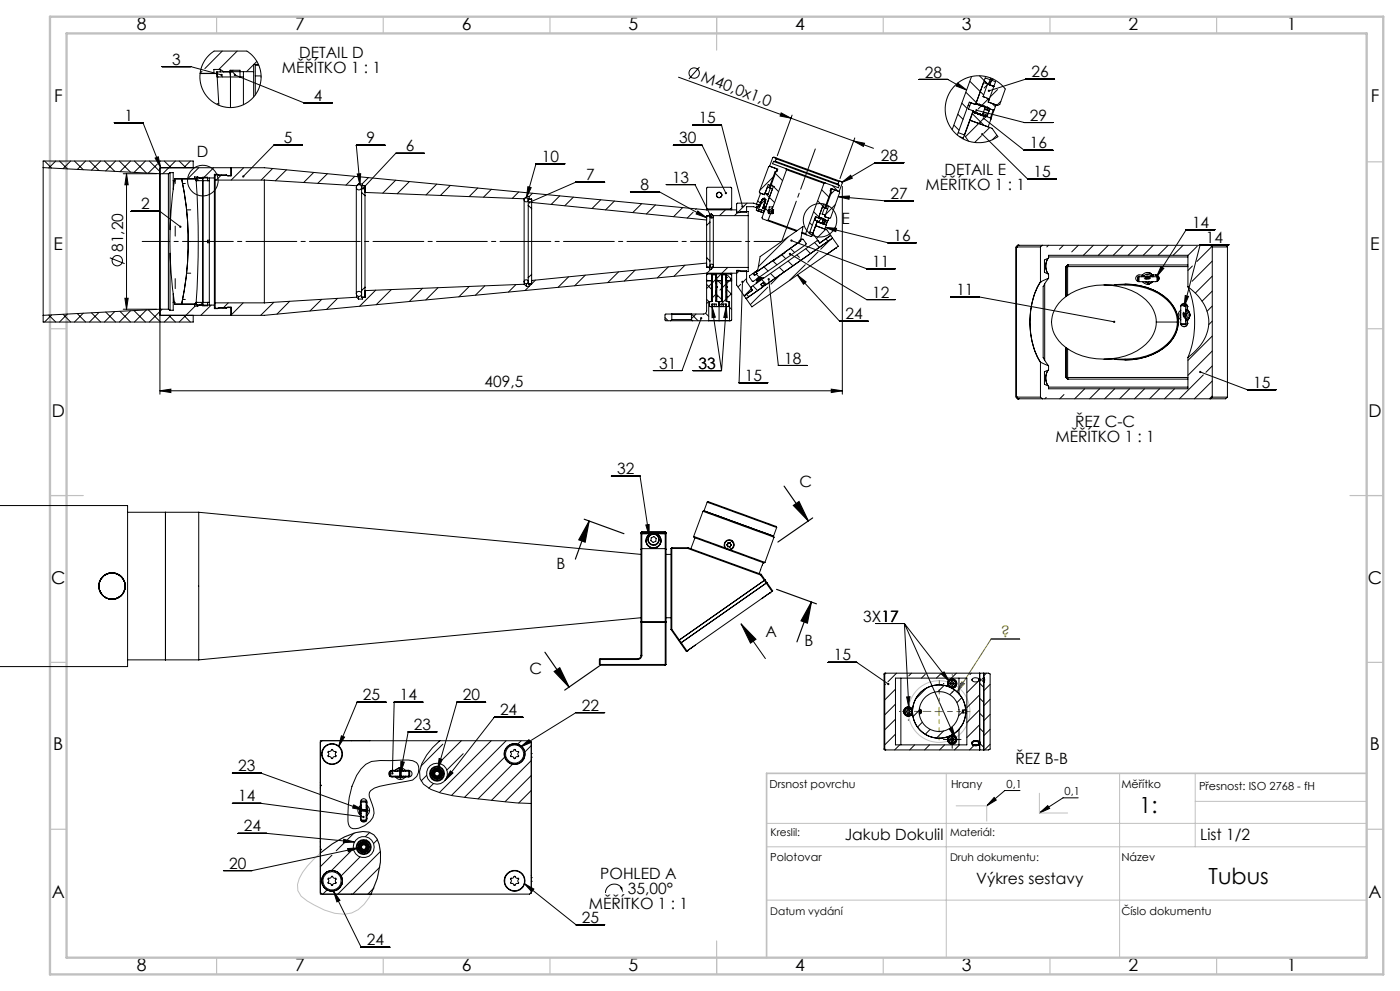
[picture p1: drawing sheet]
<svg xmlns="http://www.w3.org/2000/svg" width="420mm" height="297mm" viewBox="0 0 420 297" stroke-linecap="round" stroke-linejoin="round" font-family="sans-serif">
<defs><g id="words">
<g font-size="6.7">
<text x="341.8" y="243.8">1:</text>
<text x="362.6" y="264.9">Tubus</text>
</g>
<g font-size="5.3">
<text x="41" y="8.9">8</text>
<text x="88.5" y="8.9">7</text>
<text x="138.5" y="8.9">6</text>
<text x="188.5" y="8.9">5</text>
<text x="238.5" y="8.9">4</text>
<text x="288.5" y="8.9">3</text>
<text x="338.5" y="8.9">2</text>
<text x="386" y="8.9">1</text>
<text x="16.2" y="30.7">F</text>
<text x="411.2" y="30.7">F</text>
<text x="16.1" y="74.9">E</text>
<text x="411.1" y="74.9">E</text>
<text x="15.5" y="124.9">D</text>
<text x="410.5" y="124.9">D</text>
<text x="15.4" y="174.9">C</text>
<text x="410.4" y="174.9">C</text>
<text x="16" y="224.9">B</text>
<text x="411" y="224.9">B</text>
<text x="15.5" y="269.2">A</text>
<text x="410.5" y="269.2">A</text>
<text x="41" y="290.9">8</text>
<text x="88.5" y="290.9">7</text>
<text x="138.5" y="290.9">6</text>
<text x="188.5" y="290.9">5</text>
<text x="238.5" y="290.9">4</text>
<text x="288.5" y="290.9">3</text>
<text x="338.5" y="290.9">2</text>
<text x="386" y="290.9">1</text>
</g>
<g font-size="4.7">
<text x="89.7" y="17.3">DETAIL D</text>
<text x="51.7" y="19.4">3</text>
<text x="84.5" y="21.9">MĚŘÍTKO 1 : 1</text>
<text x="277.5" y="23.2">28</text>
<text x="309.5" y="23.1">26</text>
<text x="210.1" y="24.4" transform="rotate(20 210.1 24.4)">M40,0x1,0</text>
<text x="94.2" y="30.2">4</text>
<text x="37.3" y="36.2">1</text>
<text x="209.6" y="36.9">15</text>
<text x="309" y="36.1">29</text>
<text x="59.1" y="47.1">D</text>
<text x="85.2" y="42.9">5</text>
<text x="109.9" y="42.9">9</text>
<text x="121.7" y="45.4">6</text>
<text x="203.7" y="42.9">30</text>
<text x="309" y="44.4">16</text>
<text x="162.6" y="48.5">10</text>
<text x="175.8" y="54">7</text>
<text x="264.3" y="48.2">28</text>
<text x="283.4" y="52.4">DETAIL E</text>
<text x="310.1" y="53.1">15</text>
<text x="192.2" y="56.9">8</text>
<text x="201.6" y="54.7">13</text>
<text x="267.2" y="59.6">27</text>
<text x="277.7" y="56.9">MĚŘÍTKO 1 : 1</text>
<text x="42.4" y="62.7">2</text>
<text x="252.4" y="67.3">E</text>
<text x="357.6" y="68.3">14</text>
<text x="36.9" y="75.5" transform="rotate(-90 36.9 75.5)">81,20</text>
<text x="268.1" y="72.1">16</text>
<text x="361.8" y="72.8">14</text>
<text x="261.7" y="79.9">11</text>
<text x="261.7" y="89.2">12</text>
<text x="286.9" y="88.4">11</text>
<text x="253.6" y="95.7">24</text>
<text x="197.7" y="110.5">31</text>
<text x="209.6" y="110.5">33</text>
<text x="235.2" y="109">18</text>
<text x="145.4" y="116.1">409,5</text>
<text x="223.4" y="114.1">15</text>
<text x="375.9" y="116.2">15</text>
<text x="322.5" y="128">ŘEZ C-C</text>
<text x="316.6" y="132.5">MĚŘÍTKO 1 : 1</text>
<text x="185.1" y="142.1">32</text>
<text x="239.9" y="145.9">C</text>
<text x="167" y="170.6">B</text>
<text x="229.7" y="190.8">A</text>
<text x="259" y="186.4">3X17</text>
<text x="241.4" y="193.6">B</text>
<text x="250.2" y="197.9">15</text>
<text x="158.9" y="202.1">C</text>
<text x="108.9" y="209.9">25</text>
<text x="120" y="209.8">14</text>
<text x="138.8" y="209.9">20</text>
<text x="150" y="214.4">24</text>
<text x="174.5" y="213">22</text>
<text x="124.2" y="218.8">23</text>
<text x="71.5" y="231.1">23</text>
<text x="304.6" y="228.9">ŘEZ B-B</text>
<text x="71.5" y="240.2">14</text>
<text x="73.1" y="249.2">24</text>
<text x="253.4" y="251.7">Jakub Dokulil</text>
<text x="360.1" y="251.7">List 1/2</text>
<text x="68.8" y="260.3">20</text>
<text x="180.1" y="263.5">POHLED A</text>
<text x="188.4" y="268">35,00°</text>
<text x="292.9" y="264.9">Výkres sestavy</text>
<text x="176.6" y="272.6">MĚŘÍTKO 1 : 1</text>
<text x="174.5" y="276.6">25</text>
<text x="110.1" y="283.3">24</text>
</g>
<text font-size="4.7" fill="#808000" x="300.2" y="191">?</text>
<g font-size="3.3">
<text x="230.8" y="236.2">Drsnost povrchu</text>
<text x="285.3" y="236.2">Hrany</text>
<text x="302" y="236.2">0,1</text>
<text x="319.4" y="238.4">0,1</text>
<text x="336.4" y="236.2">Měřítko</text>
<text x="359.7" y="236.9">Přesnost: ISO 2768 - fH</text>
<text x="231.1" y="257.9">Polotovar</text>
<text x="336.4" y="257.9">Název</text>
<text x="336.4" y="274.3">Číslo dokumentu</text>
</g>
<g font-size="3.2">
<text x="231.1" y="250.7">Kreslil:</text>
<text x="285" y="250.7">Materiál:</text>
<text x="285" y="257.9">Druh dokumentu:</text>
<text x="231.1" y="274.3">Datum vydání</text>
</g>
</g></defs>
<g fill="none" stroke="#000" stroke-width=".3">
<path d="M48.6 20h8.6l9.3 2.5M34.3 36.8h8.6l5.3 13.5M70.4 22.5l20.7 8.3h8.6M203.6 23.1l52.5 19.2M207.9 37.5h8.6l6.2 24.4M209.8 20.1l-3.1 3.6M234.4 33.8l2.9 1.6-3.3-.6zM237.6 34.5l-4.4 12.2M275.7 23.8h8.6l5.7 3.2M287.3 24.9l2.7 2.1-3.2-1.2zM292.9 33.1l14.4 3.6h8.6M295.1 35.5l12.2 9.5h8.6"/>
<path d="M316.4 23.7h-8.6l-11.1 3.5M37 52.1h10M38 52.1l.5 3.3h-1zM38 52.1v40.6M46.5 47.4l1-.4 .7 3.3zM90.7 43.5h-8.6l-9.1 9.4M107.2 52.1h1l-.2 3.3zM115.5 43.5h-8.6l1.1 11.9M127.3 46h-8.6l-9.8 10.5M158.4 55.9l.9 .3-1.4 3.1zM169.4 49.1h-8.6l-2.9 10.2M181.4 54.6h-8.6l-13.9 6"/>
<path d="M189.1 57.5h8.7l14.2 7.8M199.9 55.3h8.6l4.9 9.7M202 43.5h8.6l7.2 14.4M251.5 58.9l3.3-.2-.1 1zM251.5 58.9l14 1.3h8.6M252.6 54.6l2.6-2.1 .5 .9zM252.7 55.8v62.3M256.1 42.3l3.3 .6-.4 1zM256.1 42.3l5.9 2.1M256.4 41.3l-4.4 12.2M271.1 48.8h-8.6l-9.9 5.8M294.7 40.2l13.6 13.5h8.6"/>
<path d="M32.9 77.3l4.5 1.7M39.3 63.3h8.6l6.2 4.6M209.3 63.2l2.7 2.1-3.2-1.2zM237 76.1l23 13.7h8.6M237.4 72.1l22.6 8.4h8.6M247.6 68.2l3.4 .2-.3 1zM247.6 68.2l18.7 4.5h8.6M348.3 79.9l.8 .5-2.1 2.5zM364.5 68.9h-8.7l-8.8 14M368.7 73.4h-8.7l-4.8 18.5M37 92.7h10M37.5 89.4h1l-.5 3.3z"/>
<path d="M48 93.7v24.4M210.4 95.4l-5.8 15.7h-8.6M213.6 91.9l1 3.2-1 .1zM213.6 91.9l2.9 19.2M217.9 91.9l.3 3.3-1.1-.1zM217.9 91.9l-1.4 19.2M222.7 84.5l-1 30.2h8.6M230.6 83.7l2.9 25.8h8.6M239.2 82.4l2.6 2.1-.7 .7zM239.2 82.4l12.7 13.9h8.6M285.2 89h8.6l40.5 7.4M355.6 88.6l1 .2-1.4 3.1z"/>
<path d="M48 117.1l3.3-.5v1zM48 117.1h204.7M207.9 111.1h8.6M249.4 116.6l3.3 .5-3.3 .5zM360.1 111.5l14.1 5.3h8.6M183.4 142.7h8.6l2.7 17.8M193.7 157.3l1-.1v3.3zM222.3 187l4.5 4.6-1.7 1.2zM222.3 187l7.3 10.4M248.4 198.5h8.6l9.5 6.5M262.7 186.9h8.6M271.3 186.9l1.4 25.2"/>
<path d="M271.3 186.9l13.5 17.4M271.3 186.9l15.3 34.4M115.8 210.4h-8.7l-5.5 13.3M126.9 210.4h-8.6l-.6 21.4M131.1 219.4h-8.7l-2.2 12.2M145.7 210.4h-8.6l-5.8 20.2M156.9 215h-8.6l-14.8 19M181.4 213.6h-8.6l-16.7 10.3M271.3 213.3h2.5M272 208.9l1-.1-.3 3.3zM272.5 212v2.5M282.4 202l.8-.6 1.6 2.9z"/>
<path d="M284.4 204.9h2.5M284.8 218.5l.9-.5 .9 3.3zM285.6 203.6v2.5M69.7 231.7h8.6l30.8 11.1M102.4 220.5l1 .4-1.8 2.8zM120.3 228.2l1 .2-1.1 3.2zM131.7 227.3l1 .3-1.4 3zM135.1 231l.8 .7-2.4 2.3zM156.1 223.9l2.6-2.2 .5 .9zM284.4 221.6h2.5M285.6 220.4v2.5M298.2 239l.7 .8-2.9 1.7z"/>
<path d="M306 236.9h-4.6l-5.4 4.6M323.5 239.1h-4.6l-7.1 4.6M69.7 240.8h8.6l30.7 4M71.4 249.8h8.6l26.4 2.5M103.1 251.5l3.3 .8-3.4 .3zM104.3 254.3l3.3-.2-3.1 1.2zM106.1 241.2l3 1.6-3.3-.6zM107.6 254.1l-32 6.8h-8.6M311.8 243.7l2.5-2.3 .6 .9zM100 267.1l2 2.7-.9 .5zM100 267.1l8.3 16.8h8.6M157.3 264.8l2.9 1.6-.7 .9z"/>
<path d="M157.3 264.8l15.5 12.3h8.6M186.6 266.3a2.66 2.66 0 0 0-3-1.3 2.66 2.66 0 0 0-2 2.6"/>
<circle cx="208.3" cy="21.9" r="1.56"/>
<circle cx="60.8" cy="54.1" r="4.6"/>
<circle cx="35.2" cy="78.1" r="1.56"/>
<circle cx="246" cy="66" r="5"/>
</g>
<g fill="#000">
<path d="M193.7 157.3l1-.1v3.3zM222.3 187l4.5 4.6-1.7 1.2zM185.9 265.8h.7l.4 1.8z"/>
<path d="M53.9 67.7l-.1 .5h.5l-.2-.3 .3 .3v-.4zM46.5 47.4l1-.4 .7 3.3zM72.7 52.7v.4l.3-.2-.3 .2a.34 .34 0 0 0 .5 0 .34 .34 0 0 0 0-.5 .34 .34 0 0 0-.5 .1zM107.2 52.1h1l-.2 3.3zM108.7 56.2l-.1 .5 .3-.2-.2 .2a.34 .34 0 0 0 .4 0 .34 .34 0 0 0 0-.4 .34 .34 0 0 0-.4-.1zM158.4 55.9l.9 .3-1.4 3.1zM158.6 60.4l-.1 .4 .4-.2-.4 .2a.34 .34 0 0 0 .5 .1 .34 .34 0 0 0 .1-.5 .34 .34 0 0 0-.5 0zM209.3 63.2l2.7 2.1-3.2-1.2zM213.1 64.8l.1 .6h.4l-.2-.4 .2 .3 .1-.4zM217.5 57.6l.1 .6h.3l-.1-.3 .1 .3 .2-.1-.1-.5zM222.5 61.7l.1 .5 .2 .1-.1-.4 .1 .4 .2-.2v-.4zM252.6 54.6l2.6-2.1 .5 .9zM251.5 58.9l3.3-.2-.1 1zM247.6 68.2l3.4 .2-.3 1zM222.6 84.2a.34 .34 0 0 0-.1 .5 .34 .34 0 0 0 .5-.1 .34 .34 0 0 0-.3-.5v.4v-.4zM230.4 83.4a.34 .34 0 0 0 0 .5 .34 .34 0 0 0 .5-.2 .34 .34 0 0 0-.3-.4v.4v-.4zM239.2 82.4l2.6 2.1-.7 .7zM236.7 75.8l.3 .3-.3-.2a.35 .35 0 0 0 .4 .5 .35 .35 0 0 0 .2-.5 .35 .35 0 0 0-.6-.1zM237.1 71.9l.3 .2-.3-.1a.35 .35 0 0 0 .4 .4 .35 .35 0 0 0 .2-.5 .35 .35 0 0 0-.6 0zM210.1 95.1a.35 .35 0 0 0 .1 .6 .35 .35 0 0 0 .5-.2 .35 .35 0 0 0-.2-.5l-.1 .4 .1-.4zM213.6 91.9l1 3.2-1 .1zM217.9 91.9l.3 3.3-1.1-.1zM156.1 223.9l2.6-2.2 .5 .9zM157.3 264.8l2.9 1.6-.7 .9zM102.4 220.5l1 .4-1.8 2.8zM100 267.1l2 2.7-.9 .5zM108.9 244.5a.34 .34 0 0 0-.1 .6 .34 .34 0 0 0 .6-.2l-.4-.1 .4 .1-.1-.3zM106.1 241.2l3 1.6-3.3-.6zM135.1 231l.8 .7-2.4 2.3zM131.7 227.3l1 .3-1.4 3zM103.1 251.5l3.3 .8-3.4 .3zM104.3 254.3l3.3-.2-3.1 1.2zM117.4 231.6l.2 .5 .1-.3v.3a.34 .34 0 0 0 .3-.5 .34 .34 0 0 0-.6 0zM120.3 228.2l1 .2-1.1 3.2zM266.2 204.8l.1 .5 .5-.1-.3-.2 .3 .2-.2-.5zM272 208.9l1-.1-.3 3.3zM282.4 202l.8-.6 1.6 2.9zM284.8 218.5l.9-.5 .9 3.3zM66.2 22.3l.1 .5 .4-.1 .1-.2h-.3h.3l-.1-.3zM70.2 22.3l.2 .2-.2-.2a.34 .34 0 0 0 .3 .5 .34 .34 0 0 0 .3-.5 .34 .34 0 0 0-.6 0zM292.7 32.8l.2 .3-.3-.2a.34 .34 0 0 0 .4 .5 .34 .34 0 0 0 .3-.5 .34 .34 0 0 0-.6-.1zM296.4 27l-.1 .3 .4-.1-.4 .1a.35 .35 0 0 0 .5 .2 .35 .35 0 0 0 .1-.5 .35 .35 0 0 0-.5 0zM287.3 24.9l2.7 2.1-3.2-1.2zM294.4 40a.35 .35 0 0 0 0 .6 .35 .35 0 0 0 .6-.3 .35 .35 0 0 0-.5-.4l.2 .3zM294.9 35.2l.2 .3-.2-.2a.34 .34 0 0 0 .2 .5 .34 .34 0 0 0 .4-.4 .34 .34 0 0 0-.5-.2zM348.3 79.9l.8 .5-2.1 2.5zM355.6 88.6l1 .2-1.4 3.1zM334 96.2v.5h.5l.1-.2-.3-.1 .3 .1-.1-.2zM359.8 111.3l.3 .2-.3-.1a.33 .33 0 0 0 .3 .4 .33 .33 0 0 0 .3-.5 .33 .33 0 0 0-.6 0z"/>
<path d="M176.7 156.2l-1.2 6.3-1.9-.7zM243.4 180.4l-1.2 6.4-1.9-.7zM238 151.5l1.7-1.2 2.8 5.8zM166.3 201.3l1.6-1.2 2.8 5.8z"/>
<path d="M298.2 239l.7 .8-2.9 1.7zM311.8 243.7l2.5-2.3 .6 .9z"/>
</g>
<path d="M175.3 155.6l11.9 4.3M176.7 156.2l-4.1 11.4M176.7 156.2l-1.2 6.3-1.9-.7zM235.2 145.7l7.3 10.4M238 151.5l1.7-1.2 2.8 5.8zM243.8 155.2l-10.4 7.3M233 176.6l11.9 4.4M163.5 195.5l7.2 10.4M179.8 199.6l-10.4 7.2M243.4 180.4l-4.3 12M243.4 180.4l-1.2 6.4-1.9-.7zM166.3 201.3l1.6-1.2 2.8 5.8z" fill="none" stroke="#000" stroke-width=".35"/>
<path d="M305.9 191.6h-8.6l-10.2 15.8M280.5 213.3h2.5M281.7 212v2.5M288.5 204.3l.8 .6-2.2 2.5z" fill="none" stroke="#808000" stroke-width=".3"/>
<g fill="none" stroke="#c0c0c0" stroke-width=".3">
<path d="M283.9 231.8v55.2M311.8 237.7v6h8.5M335.9 231.8v55.2M358.6 231.8v22M94.4 257.2a31.4 31.4 0 0 1 12.4-7.7l2.1-.3a4.5 4.5 0 0 1 4.8 3.8 22.6 22.6 0 0 1-4.5 18 8.3 8.3 0 0 1-8.8 2.7 27.6 27.6 0 0 1-10.1-5.1l-.9-1.7a8.9 8.9 0 0 1 2.8-7.4zM230 246.8h180M230 253.8h180M286.8 241.5h9.2v4.6M358.6 240.2h51.4M230 269.8h180"/>
<circle cx="281.7" cy="213.3" r="9.2"/>
</g>
<path d="M234.5 72.4h-191.8" fill="none" stroke="#000" stroke-width=".3" stroke-dasharray="15.2 1.3 1.3 1.3" stroke-dashoffset="7"/>
<path d="M234.5 72.4l10.1-27.8" fill="none" stroke="#000" stroke-width=".3" stroke-dasharray="15.2 1.3 1.3 1.3" stroke-dashoffset="2.4"/>
<g fill="none" stroke="#000" stroke-width=".3" stroke-dasharray="15.2 1.3 1.3 1.3">
<path d="M270 213.2h-.1M272.5 215.7v.2M272.5 210.7v-.1M275 213.2h.1M283.2 204.8h-.2M285.7 207.3v.2M285.7 202.3v-.1M285.7 219.1v-.1M288.2 204.9h.1M283.2 221.6h-.2M284.4 221.6h-1.1M285.7 224.1v.2"/>
<path d="M285.7 222.9v1.1M285.7 220.4v-1.2M286.9 221.6h1.1M288.2 221.6h.1"/>
</g>
<path d="M281.8 210.7v-6.8M284.3 213.2l6.7 .1" fill="none" stroke="#808000" stroke-width=".3" stroke-dasharray="15.2 1.3 1.3 1.3" stroke-dashoffset="13.8"/>
<path d="M279.3 213.2h-8.6" fill="none" stroke="#808000" stroke-width=".3" stroke-dasharray="15.2 1.3 1.3 1.3" stroke-dashoffset="12.9"/>
<path d="M281.7 215.7v6" fill="none" stroke="#808000" stroke-width=".3" stroke-dasharray="15.2 1.3 1.3 1.3" stroke-dashoffset="14.1"/>
<g fill="none" stroke="#c0c0c0" stroke-width=".35">
<path d="M65 5v5M115 5v5M165 5v5M215 5v10M265 5v5M315 5v5M365 5v5M15 48.5h5M410 48.5h5M15 98.5h5M410 98.5h5M15 148.5h10"/>
<path d="M405 148.5h10M15 198.5h5M410 198.5h5M15 248.5h5M410 248.5h5M65 287v5M115 287v5M165 287v5M215 282v10M265 287v5M315 287v5M365 287v5"/>
</g>
<path d="M410 231.8h-180v55.2" fill="none" stroke="#c0c0c0" stroke-width=".5"/>
<path d="M15 5h400v287h-400zM20 10h390v277h-390z" fill="none" stroke="#c0c0c0" stroke-width=".7"/>
<path d="M288.5 204.3l.8 .6-2.2 2.5z" fill="#808000"/>
<g fill="#000">
<path d="M234.4 33.8l2.9 1.6-3.3-.6zM256.1 42.3l3.3 .6-.4 1z"/>
<path d="M37.5 89.4h1l-.5 3.3zM38 52.1l.5 3.3h-1z"/>
<path d="M249.4 116.6l3.3 .5-3.3 .5zM48 117.1l3.3-.5v1z"/>
</g>
<g fill="none" stroke="#000" stroke-width=".3">
<path d="M62.5 16.7l1.7-1.4h9.8l1.5 1.1 1.2 1.4 .8 1.5 .8 3v1.9l-.5 2-.9 1.8-.9 1.2-1.5 1.3-1.5 .9-1.7 .6-1.7 .2-1.9-.1-1.7-.4-1.8-.9-1.4-1.1-1.3-1.5-.7-1.4-.6-1.7-.2-1.6 .1-2.1 .5-1.6 .7-1.6zM66.7 15.3l-5.2 5.3M71.2 15.3l-5.5 5.5M76.1 19.4l-2.1 2.1M77 18.4l-.8 .9M77.5 19.3h-1.4v2.2M77.6 19.6h-1v3.2M60 22h5.1l.6 9.5M65.1 21.6v.3M65.1 21.6h3.9M65.1 21.6l.1 1.5M65.1 31.1h.6"/>
<path d="M65.2 23.1h.1M65.2 23.1h7.8M65.3 21.6h.1M66.1 20.8v.8M66.1 20.8h-1.9v1.2l-4.2-.1 .6-.5M66.1 20.8l1 .7M66.4 22.7l.3 .4M67.1 21.5h9M67.1 21.5v.1M69.3 21.1l1.2 1.2M69.9 21.1l-.8 .8M72 23.1v-2h-3l.1 11.1"/>
<path d="M72 23.1h.1M73 23.1v8.3M73 21.5v1.6M76.1 21.5v7.6M76.6 22.8v5.6M76.6 22.8h1.7M286.2 37.5l1.5 1.5M287.3 34.2l1.6 1.6M287.5 39.8l1.8 .6M288.5 30.9l1.6 1.6M289.7 27.6l3.8 3.8M290.4 31.6l.5 .1"/>
<path d="M290.9 36l.1 .1M290.9 24.3l4.2 4.2M291 36.1l-1.7 4.5M291.5 22.9l-5.9 16M291.7 34.1l3.5 3.5M291.9 33.2l-2.6 7.2M291.9 33.5l5.2 1.8M291.9 33.5l-.9 2.6M292 33.2l.3 .7M292 33.2l-.1 .3M292.3 33.9l.4-.2v.3l.5-.2v.4M292.7 31.3l-1.4-.5-.8 1.9 1.5 .5"/>
<path d="M292.7 31.3l-1.9-.7-3.6 9.9M292.8 31.1l-.1 .2M292.8 31.1l5.2 1.9M292.9 33.2l-.6 .7M292.9 31.2h.1M292.9 31.2l-.2 .1M293.2 34.2h.1M293.3 34.2l.2-.2 .3 .4 .3-.3v.4l.4-.2 .1 .4M293.3 31l-.4 .2M293.3 31h.1M293.3 31l.2 .4M293.5 31.4l.3-.2 .2 .4 .2-.2 .2 .3"/>
<path d="M293.8 22.7l2.5 2.5 1.6 .6M294.4 31.7l-.9 1M294.4 31.7h.1M294.4 31.7l.3-.2 .2 .5 .3-.3 .1 .4 .4-.2 .1 .4 .4-.2 .1 .4 .4-.3v.4l.3 .1-.2 .4M294.6 34.7h.1M294.9 29l1.9 .6M294.9 29l.8 .2M295 33.6l1.4 .5M295.1 35.5l-5.5 5.5M295.3 32.8l1.4 .5M295.9 29.3l.8 .8M296.1 34.5l-.6 .6"/>
<path d="M296.2 25.5l-1 .9M296.3 34.5l-.1 .4-.3-.1-.3 .3-.1-.4-.4 .2-.1-.4-.3 .2M296.4 34.1l-.1 .4M296.5 30.6l2.8 1 .6-.3 1.7-4.6-1.4-1.6-2.1-1.3-2.9-1h-3.2l-3.2 1.1-2.3 1.8-1.1 1.2-.9 1.6-.7 1.8-.2 1.8v2l.4 1.6 .8 2 1.1 1.5 1.4 1.4 1.4 .9 1.9 .8 1.6 .4 2.2 .1 1.5-.3 2-.7 1.5-.8-1.8-2.6-6.6-2.3M296.7 33.3l-.3 .8M296.8 29.6h-.3l-2.1 2.1M296.8 29.6l-.3 1M296.8 33.1l-1.4-.5-.5 1.4 1.4 .5M296.8 33.1l-.1 .2M296.9 38.2l-1.8 1.8M297.1 35.3l.2 .4M297.2 23.4l-.7 1.9 1.7 .6"/>
<path d="M297.3 35.7l-.9 2.3-5.4-1.9M297.6 24.1l-1.2 1.2M297.6 31l1 1M297.7 23.6l-.7 1.8-1.9-.6-2.4 6.5M298 23.7l-1.4 1.3M298 33l-.9 2.3M298.2 25.9l-1.7 4.7M298.2 25.9l.5-1.4-3.1-1.1-2.8 7.7M298.2 25.9l-1.9-.7-1.4 3.8M298.3 32.8l-1 2.9M298.3 32.8l-.3 .2M298.8 31.4l-.5 1.4"/>
<path d="M299.3 26.8l-2.3 2.3M300.2 30.4l-1.1 1.1M12.9 50.2v44.3M12.9 50.2v-1.9h45.1v2M12.9 50.2l35.1 1.9M13.4 48.3l2.1 2.1M16.7 48.3l-2.1 2M17.9 48.3l2.3 2.3M21.2 48.3l-2.3 2.2M22.3 48.3l2.7 2.6M25.7 48.3l-2.5 2.5M26.8 48.3l2.9 2.8"/>
<path d="M30.2 48.3l-2.8 2.7M31.3 48.3l3.1 3.1M34.7 48.3l-3 2.9M35.8 48.3l3.3 3.3M39.2 48.3l-3.2 3.2M40.3 48.3l3.6 3.6M43.6 48.3l-3.4 3.4M44.8 48.3l3.2 3.1M47.2 49.1l-2.7 2.8M48 52.1v40.6M48 52.1v-1.8h31.3l132.7 12.6M48 52.1h2.5"/>
<path d="M48.2 48.3l-.2 .1M48.2 50.3l-.2 .2M49.3 48.3l2 2M50.5 52.1v40.6M51 51.7v17.2M51 51.7h1v2.4M51 51.7l-.5 .4M52 54.1v2.6M52 54.1h.3M52.3 54.1h.1M52.6 53.6v1.4M52.6 48.3l-3.8 3.8"/>
<path d="M53.8 48.3l2 2M54.5 53.6h-2.1a125.3 125.3 0 0 0 0 37.5M54.5 53.6a90.5 90.5 0 0 1 0 37.5M54.5 53.6h4.3a262.6 262.6 0 0 1 0 37.5M54.8 55h.8M57.1 48.3l-2 2M58.8 53.4v.2M58.8 53.4h2l.1 .7M58.8 53.4v.7M58.8 54.1h.1M58.8 54.1h4M58.9 53.4l.8 .7"/>
<path d="M59.3 53v.4M59.3 53l.5 .3M59.3 53h-1v.6h-5.9l-.1 .5M59.6 50.3l-3.3 3.3M59.8 53.3h4.5M59.8 53.3v.1M60.9 54.1v36.5M60.9 54.1l-.1-1h1.5v1M62.3 54.1h.1M62.8 54.1v17.9h-.5v.7h.5v17.9M62.8 53.3v.8M64.1 50.3l-3.3 3.2"/>
<path d="M64.3 53.3v38.1M64.6 54v36.8M64.6 54h14.7M65.3 52.2v.2M65.3 52.2l.5 .4h3.5M65.3 52.2h-1v1.1M66.5 52.4l-1.6 1.6M69.3 50.3v2.4h-.9l-.5-.3h-3.3v1.6M73.1 50.3l-3.7 3.7M79.3 54v36.8M79.3 54l27.7 1.7M81.8 50.5l-3.4 3.5"/>
<path d="M85.9 50.9l-3.3 3.3M94.1 51.7l-3 3M98.2 52.1l-2.9 2.9M106.4 52.8l-2.6 2.7M106.9 56.1v32M107 55.7h.1M107.6 55.1v.2M107.6 55.1h1.1v.6M107.6 55.1l-.6 .6M108.5 57.7v29.4M108.5 57.7v-2h1v3M108.5 57.7l1 1"/>
<path d="M109.5 58.7v27.4M109.5 57.7l47.8 1.9M110.5 53.2l-1.9 1.9M118.7 54l-3.9 3.9M122.8 54.4l-3.6 3.7M131 55.2l-3.2 3.2M135.1 55.6l-3 3M143.3 56.3l-2.5 2.6M147.4 56.7l-2.3 2.4M155.6 57.5l-1.9 1.9M157.2 59.9v24.6M157.3 59.6v.1"/>
<path d="M157.9 58.9v.4M157.9 58.9h.8v.8M157.9 58.9l-.6 .7M159.7 57.9l-1 1M167.9 58.7l-2.6 2.6M172 59.1l-2.6 2.6M180.2 59.9l-2.6 2.6M228.5 59.9l.1 .1M228.5 59.9h.1M228.7 59.8l1 .2-.3 .8M228.7 59.8h.1M228.7 59.9h-.2"/>
<path d="M228.8 59.5l1 .3M228.8 59.5l.6-.1 .4 .4M228.8 59.5l-.7 2M229.3 58.3l-1.1-.4-1.3 3.3 1 .4M229.5 57.9l1 .3-.9-.3 1.2 1.3M229.5 57.9l-.2 .4M229.8 59.8l-.8 2M230.2 56l.9 .3-.7 1.9-.9-.3M230.3 56l-1 2.3M230.8 59.2l1.6 1.5M230.9 49.8l2.4 .9-.2 .7-.6 .1-1.7 4.7 .9 .4-3.1 8.7 .1 .3 1.5 .5M230.9 49.8l-.3 .2-2.8 7.5 .1 .3 1.4 .5"/>
<path d="M230.9 49.8l2 .7 .1 .4M231.2 55.1l2.4 2.3M232 55.9l-2.3 6.3M232 55.9l-1.5-.6-.3 .7M232 55.9h.1M232.1 48.4l19.7 7.2M232.1 48.4l-.3 .7 4 1.4M232.2 47.1l-.4 .1-.9 2.6M232.2 47.1l.5 .2M232.2 47.1l.6 .6M232.4 52.6l-4.4 4.4M232.4 51.8l2.4 2.3"/>
<path d="M232.6 48.3l18.8 6.9M232.6 48.3l-.5 .1M232.7 47.3l19.3 7M232.7 47.3l.2 .3M232.9 47.6l18.7 6.9M232.9 47.6l-.3 .7M233 50.9h.3M233 50.9l-2 5.4-.8-.3M235.6 50.5l.3 .3M235.8 50.5l11.7 4.3M235.8 50.5l.2 .4M236 50.9l11.2 4.1"/>
<path d="M236 50.9l-5.5 15M246.5 56.9l2.3 2.3M247.2 55l-5.5 15M247.5 54.8l-.3 .2M247.5 54.8l4 1.5 .3-.7M249.2 56.8h.2M249.4 56.8l-1.9 5.5 .8 .3M249.4 56.8l.4-.1 1.9 .7M249.7 55.6l1.7 1.7M250.5 56.9l-1.7 1.7M251.4 55.2l.4 .4M251.6 54.5l-.2 .7"/>
<path d="M251.7 57.4l-2.4-.9-.2 .7 .3 .4-1.7 4.8-1-.4-1.2 3.3M251.7 57.4l.2 .3-2.7 7.6-.4 .1-1.4-.5M252 54.3l-.4 .2M252 54.3l.7 .5-1 2.6M287.8 40.9l1.2 .5M289 41.4l-.1 .2M289.3 40.4l-.3 1M289.3 40.6h.1M289.3 40.6l1.2 1.7M294.4 40.7l-2 2M299.1 40.5l-1.4 1.4M51 75.9v17.1"/>
<path d="M52.6 67.8v3M56 62.9h1.2M56.5 72.4h.7M158.5 61.5v21.7M158.5 61.5v-1.8h1v2.8M158.5 61.5l1 1M159.5 62.5v19.7M159.5 60.7l52.5 5.2M184.3 60.3l-2.6 2.6M192.5 61l-2.7 2.7M196.6 61.4l-2.7 2.7M200.5 80l-3.3 3.3"/>
<path d="M204.8 62.2l-2.7 2.7M205.5 79.5l-3.3 3.3M208 63.6l-1.8 1.8M208.9 62.6l-.2 .2M212 62.4v.5M212 67.6v9.6M212 62.9h9M212 62.4v-6l.2-.3h7.1l.2 .3v6M212 77.2v2.9h1v-1.9M212 62.4l.2 .2M212 77.2l1 1M212 78.8l-52.5 5.3"/>
<path d="M212.1 77.4l-.1 .1M212.2 62.6v.3M212.2 62.6h7.1M213 66.6v11.6M213 66.6v-1.9h-1v2.9M213 66.6l-1 1M213.4 64.1v.3M213.4 64.1h-.6v.6M213.4 64.1l.6 .5M213.7 64.4l.3 .4M214 79.8v.3M214 64.6h10.5"/>
<path d="M214 64.6v.1M214 64.9v14.7M217.6 62.9l-1.7 1.7M219.3 62.6v.3M219.5 62.4v.5M219.5 62.4l-.2 .2M221 63.4l.3 .2M221.3 63.6l-1 1M224.1 60.9l-2.7 2.7M224.5 64.6v15.5M226.9 62.2h.1M226.9 62.2l.2 .1"/>
<path d="M226.9 62.2l.1-.4 .7 .2 .2-.5-1.8-.6h-4.9l-.2 .2v2.6h.7l.4-.3h2.4v1.2M226.9 62.2l-.8-.3h-2.1v1.7h-2.7M227.3 60.2l.9 .9M227.4 63.2l.2-.6 1 .4-.2 .6M227.4 63.2l.2 .1M227.6 63.3l.6 .2M227.8 61.7l-.7 .7M227.9 62.7l-.3 .6M227.9 62l-.6-.2-.4 1.2 .5 .2M227.9 61.6v.3M227.9 61.6h.1M227.9 61.9h.1"/>
<path d="M228 61.4l.1 .1M228 61.5h.1M228 76.9l12.9-9-.8 4.4-12.8 9zM228.1 61.5l-.2 .1M228.1 61.3l-.1 .1M228.2 61.1h.1M228.2 61.1l-.1 .2M228.2 60.8l.1 .1M228.2 60.7v.1M228.2 63.5l.2 .1M228.3 60.9h.1M228.3 60.9l-.2 .1"/>
<path d="M228.4 60.7h-.2M228.4 60.7h.1M228.4 62.9l-.2 .6M228.6 60.1h-.2v.6M228.6 60v.1M228.8 62.3h.1M228.8 62.3l.6 .3-.4 1.1-.6-.1M228.9 62.1h.1M228.9 62.1l.1 .1M229 61.9h.1M229 61.9l-.1 .2M229 62.2v.1"/>
<path d="M229 62.3h-.2M229 61.9l.1 .1M229 61.8l.1 .2M229.1 61.9l.1 .1M229.1 62l.6 .2M229.1 62l-.1 .5 .5 .1M229.2 80l1.2 1.2M229.2 61.3h.1M229.2 61.3v.3l-.2 .3M229.4 63.1h.1M229.3 61.1h.1M229.3 61.1l.1 .1"/>
<path d="M229.4 60.9h.1M229.4 60.9v.1M229.4 61.2h.1M229.4 61.2h-.2M229.4 61h.1M229.4 61h-.1M229.5 60l-1.4 1.3M229.5 62.6h.1M229.5 62.6l-.1 .5M229.6 62.4l1.6 1.6h.6v-.3M229.7 62.2h.1M229.7 62.2l-.2 .4"/>
<path d="M230.2 66.1l8.7 3.2M230.5 63.3l.1 .3M230.5 65.9l8.6 3.2M230.5 63v.1M230.5 63.3h.1M230.5 63.1h.1M230.5 65.9l-.3 .2M230.6 62.9h.1M230.6 62.9l.2-.9h.9l.1 .9M230.6 63.7l-.1 .1 .3 .2v-.7h.9v.7M230.6 63.6h.1M230.6 63.1v.1"/>
<path d="M230.6 63.2l-.1 .1M230.6 62.9l-.1 .1M231.5 63.3v.7M231.7 62.2l-1.1 1.2M231.8 62.9h.1M231.8 63.2h.1M231.8 63.7h.1M231.8 78.1l1.3 1.3M231.8 62.9l.2 .1M231.8 63.2l.2 .1M232 63.3l-.2 .3M232 63v.1"/>
<path d="M232 63.3h.1M232 63.1h-.2M234.6 76.4l1.1 1.1M236.4 71l-8.9 8.9M236.4 78.2l1.5 1.5M237.1 74.4l1.3 1.3M238.8 73.1l-.4 .4M239.1 76.4l.7 .7M240.2 71.7l-.6 .7M240.6 69.9l1.3 .4M240.6 69.6l1.1 .4M241.6 79.3l-4.8 4.8"/>
<path d="M241.7 70l.2 .3M241.7 74.5l1.4 1.5M241.7 70.1l.4 .3M241.9 70.3l1.4 .6 .4-.6M242.9 66.7l.8 .8M243 69.5l.9 .3M243.9 69.8l-.2 .5M243.9 70l2 2.8M243.9 69.9v.1M244.1 63.5l1.5 1.5M244.4 72.7l1.4 1.5M244.4 65.4l.3 .1"/>
<path d="M244.7 67.7h.1M244.7 67.7l3.3 1.2 1.2 1.7M244.7 67.7l-.8 2.3M245.2 66.2l-1.3 3.6M245.2 66.4l2.6 .9M245.2 66.4l-.5 1.3M245.2 66.2v.2M245.2 66.2l.1 .2M245.3 66.4l.1 .2M245.3 66.4h.1M245.3 60.2l2.1 2.1M245.4 66.6l.1-.1 .1 .2"/>
<path d="M245.4 75.5l-3.1 3.1M245.5 65.3l-.7-.3-.3 1 .7 .2M245.5 65.3l-.9-.3-1.8 5 .9 .3M245.6 66.7h.1M245.6 65.2v.1M245.6 65.2l2.6 .9M245.7 65.3h.1M245.7 65.3h-.2M245.7 65l.3 .3M245.7 66.6h.1M245.7 66.6l-.1 .1M245.8 66.6v.1"/>
<path d="M245.8 66.7h.1M245.9 66.7l.1-.1 .1 .2M245.9 65.2l-.2 .1M245.9 65.2h.1M245.9 65.2v.1M245.9 65.3h.4M245.9 72.8l-.4-.6-.4-.1-19.7 13.9-.1 .4M246.1 66.8h.1M246.1 66.8l.1-.1 .1 .2M246.3 66.9h.1M246.3 65.3h.1M246.3 65.3l.2 .2"/>
<path d="M246.4 65.5l-1 1.1M246.5 66.8h.1M246.5 66.8l-.2 .1M246.5 66.8l.5 .4M246.7 64.1l.9 .3M246.7 64.1l.4 .2M246.7 66.4l.7 .3M246.8 65.5h-.3M246.8 65.5h.1M246.8 65.5l.1 .2M246.9 65.7h.1M246.9 66l.7 .3"/>
<path d="M246.9 65.7h.4M247 67.2h.1M247.2 67.1l-.2 .1M247.2 67.1h.1M247.3 65.7h.1M247.3 65.7v.2M247.3 65.9h.1M247.4 65.9l.1-.1 .1 .2M247.4 66.9l-.2 .2M247.4 62.3l-.7 1.8M247.4 62.3l.9 .3M247.4 62.3l.7 .2"/>
<path d="M247.4 66.7v.2M247.4 64.9l1.2 .5-.2 .6M247.6 66.3l-.2 .4M247.6 64.4l-.2 .1M247.6 66.2l-.7-.3-.2 .8 .7 .2M247.6 64.4l-.2 .5M247.6 65.9v.1M247.7 66l-.1 .3M247.7 68.8l-2.7 2.7M247.7 71.6l.7 .7M247.8 67.3l.1 .2M247.9 67.5l-.5 1.1"/>
<path d="M248.2 66.1l-.4 1.2M248.2 76.1h.1M248.3 62.6l-.9 2.3M248.3 62.6l.2-.7-1.5-.6-1.4 3.9M248.4 66l-.5 1.5M248.4 66l-.2 .1M249.1 71.9l-2.9 2.8M249.2 70.6l-3.3 2.2M249.2 70.6l.6 .8M249.8 71.4l1.7 2.4-25.9 18.2-1.8-2.5M249.8 71.4l-26 18.1M250.6 61.3l-2.9 2.9"/>
<path d="M250.7 74.4h.1M250.7 74.4l-2.5 1.7M304.9 74h.1M304.9 74v45M304.9 74h7.2M305.4 73.5h.1M305.4 73.5h62.3l.5 .5M305.4 73.5l-.5 .5M312.1 74v10.5M312.7 73.5l-.6 .5M314.2 77.8a4.2 4.2 0 0 0 0 3.9M314.5 73.5l-.5 .5"/>
<path d="M314.5 77.4l-1.2 .5v3.7l1.2 .6M314.5 77.4a4 4 0 0 0 0 4.8M314.6 77h41.8M314.6 77.3v-.8h41.8v9.4M314.6 77.3l-.1 .1M319 73.5l-1.2 1.2M319.8 79.9h.1M319.8 79.9v9M319.8 79.9h36.6M320.3 79.4h.1M320.3 79.4v9.1M320.3 79.4l-.5 .5"/>
<path d="M320.3 79.4h36.1M323.5 73.5l-2 2M328 73.5l-3 3M332.5 73.5l-3 3M337 73.5l-3 3M341.5 73.5l-3 3M346 73.5l-3 3M350.4 73.5l-2.9 3M354.9 73.5l-3 3M357.7 79.7l-1.3 1.4M359.2 73.8l-2.8 2.8M363.1 73.5l.6 .5"/>
<path d="M363.5 73.9l-4.4 4.5M363.7 78.2l-6.1 6.1M363.7 74v45M363.7 74h4.5M368.2 74v45M12.9 94.5v2h45.1v-2M14.6 94.4l2.1 2.1M15.5 94.4l-2.1 2.1M18.9 94.2l2.3 2.3M20.2 94.1l-2.3 2.4M23.2 94l2.5 2.5M25 93.9l-2.7 2.6"/>
<path d="M27.4 93.8l2.8 2.7M29.7 93.6l-2.9 2.9M31.7 93.5l3 3M34.4 93.4l-3.1 3.1M36 93.3l3.2 3.2M39.1 93.2l-3.3 3.3M40.2 93.1l3.4 3.4M43.9 92.9l-3.6 3.6M44.5 92.8l3.7 3.7M48 92.7l-35.1 1.8M48 94.3l.2 .2M48 92.7h2.5"/>
<path d="M48.6 92.7l-3.8 3.8M50.5 92.7l.5 .3M50.6 94.5l2 2M51.3 94.5l-2 2M52 88v2.6M52 90.6h.3M52 90.6v2.4h-1M52.3 90.6h.1M52.3 90.6l.1 .6M52.4 91.1h6.4M52.4 91.2h5.9M52.4 91.1v.1"/>
<path d="M52.6 83.5v3M54.8 89.7h.8M55.1 94.5l2 2M56 81.9h1.2M58.3 91.1v.7h1M58.5 91.8l-4.7 4.7M58.8 91.1v.3M58.8 90.6h.1M58.8 90.6h4M58.8 90.6v.8M59.3 91.4v.4M59.8 91.4h4.5"/>
<path d="M59.8 91.4h.1M59.8 91.4l-.5 .4M60.2 90.6l1 1M60.9 90.6l-.1 1h1.5v-1M60.9 90.6l-.1 .8h-2M62.3 90.6h.1M62.8 90.6v.8M63.4 91.4l-3.1 3.1M64.3 91.4v1.1h1M64.6 90.8v1.6h3.3l.5-.4h.9v2.5M64.6 90.8h14.7M65.3 92.4v.1"/>
<path d="M68.5 90.8l-1.6 1.6M69.3 92.2h-3.5l-.5 .3M73 90.8l-3.7 3.7M82.1 90.6l-3.9 3.9M86.9 90.3l-3.8 3.9M96.5 89.7l-3.5 3.5M101.2 89.4l-3.2 3.3M107 88.5v.6M107 89.1l-27.7 1.7M107 89.1l.6 .5M107.6 88.8v.8M108.7 89.1v.5h-1.1"/>
<path d="M109.5 86.1v3h-1v-2M109.5 86.1l-1 1M112.7 87l-4.8 4.8M117.4 86.8l-4.5 4.5M126.8 86.4l-4 4M131.4 86.2l-3.7 3.7M140.8 85.8l-3.1 3.2M145.5 85.7l-2.9 2.8M154.8 85.3l-2.3 2.2M157.3 84.7v.5M157.3 85.2l-47.8 1.9M157.3 85.2l.6 .6"/>
<path d="M157.9 85.1v.7M158.7 85.1v.7h-.8M159.5 82.2v2.9h-1v-1.9M159.5 82.2l-1 1M160.6 84l-3.1 3.1M170.6 83l-3.2 3.1M175.6 82.5l-3.2 3.2M185.6 81.5l-3.3 3.2M190.5 81l-3.2 3.2M199.5 95.2l.9 .9M201.2 96.1h6.6M201.5 94.1h-1.8l-.2 .3v1.5l.2 .2h1.5"/>
<path d="M201.5 94.1v.1M201.5 94.2h5.9M201.5 95.8h5.9M201.5 94.2v1.6M201.5 95.8l-.3 .3M207.4 95.8l.4 .3M207.4 94.1v1.7M207.4 94.2l2 1.9M207.8 96.1h4.8M208.8 94.1l-1.4 1.4M211.7 93.9l.9 .9M212 83.9v.2"/>
<path d="M212 84.1v9a.96 .96 0 0 1-1 1h-3.6M212 81.9v.5M212 81.9h9M212 81.9l-132.7 12.6h-31.3v-1.8M212 84.1h1.5M212 82.4v1.5M212 83.9l.2 .2M212 89.7l.7 .7M212 85.2l1.4 1.5M212.2 81.9v.2M212.2 82.1h1.4M212.2 82.1l-.2 .3"/>
<path d="M212.6 96.1h3.1M212.6 96.1h6.3M212.6 96.1h.1M212.6 90.4v5.7M212.6 90.3l-.6 .7M212.8 80.1v.5h.6M212.9 90.4l.1 1.5h2.5l.1-1.5M213.3 80.6l-1.2 1.3M213.4 82.1l.2 .3M213.4 80.1v.5M213.4 84.1v6.3M213.4 85l-1.4 1.5"/>
<path d="M213.5 82.6l.1-.2h1.2l.2 .2M213.5 90.2v.2h-.9M213.5 89.4l.1 .3M213.5 88.9h.1M213.5 88.6v.3M213.5 87.2v.7M213.5 86.4l.1 .3M213.5 86.1h.1M213.5 85.9h.1M213.5 85.7v.2M213.5 84.9v.2M213.5 84.2v.7"/>
<path d="M213.5 83.4l.1 .3M213.5 83.1h.1M213.5 82.7v.2M213.5 82.6v.1M213.5 82.9h.1M213.5 83.4h.1M213.5 84.1v.1M213.5 84.9h.1M213.5 85.1v.1M213.5 85.6v.1M213.5 86.4h.1M213.5 87.1v.1"/>
<path d="M213.5 87.9h.1M213.5 88.1v.1M213.5 88.6h.1M213.5 89.1v.1M213.5 89.4h.1M213.5 90.1v.1M213.5 89.2h.1M213.5 88.9l.1 .1M213.5 88.2l.1 .1M213.5 87.9l.1 .1M213.5 86.1l.1 .2M213.5 85.9l.1 .1"/>
<path d="M213.5 85.2l.1 .1M213.5 83.1l.1 .2M213.5 82.9l.1 .1M213.6 82.1h1.3M213.6 91.9v-.8h1.3v.8M213.6 82.1v1.9M213.6 84h.1M213.6 84l-.1 .1M213.6 89.8l-.1 .3M213.6 89.7v.1M213.6 89.2v.1M213.6 89h.1"/>
<path d="M213.6 88.3l-.1 .3M213.6 88.3h.1M213.6 88h.1M213.6 86.8l-.1 .3M213.6 86.7v.1M213.6 86.3h.1M213.6 86h.1M213.6 85.3l-.1 .3M213.6 85.3h.1M213.6 83.7v.1M213.6 83.3h.1M213.6 83h.1"/>
<path d="M213.6 88l-.1 .1M213.6 83.8v.2M213.6 89.3l-.1 .1M213.6 89l-.1 .1M213.6 86.3l-.1 .1M213.6 86l-.1 .1M213.6 83.3l-.1 .1M213.6 83l-.1 .1M213.6 91.1v.8M214 80.1h10.5M214 80.1l-.6 .5M214.3 91.1v.8"/>
<path d="M214.8 83h.1M214.8 83.3h.1M214.8 83.8h.1M214.8 84h.1M214.8 85.3h.1M214.8 86h.1M214.8 86.3h.1M214.8 86.8h.1M214.8 88h.1M214.8 88.3h.1M214.8 89h.1M214.8 89.3h.1"/>
<path d="M214.8 89.8h.1M214.8 85.3l.2 .3M214.8 86.8l.2 .3M214.8 88.3l.2 .3M214.8 89.8l.2 .3M214.8 83.8v.2M214.8 83l.2 .1M214.8 83.3l.2 .1M214.8 84l.2 .1M214.8 86l.2 .1M214.8 86.3l.2 .1M214.8 88l.2 .1"/>
<path d="M214.8 89l.2 .1M214.8 89.3l.2 .1M214.9 82.1v1.9M214.9 82.1h1.7M214.9 83.6l1.5 1.6M214.9 88.1l-1.4 1.3M215 82.7l-.2 .1 .2 .1M215 83.1h.1M215 83.4l-.2 .3M215 84.2l-.2 .1 .2 .6M215 84.9l-.2 .1 .2 .1M215 85.7l-.2 .1 .2 .1"/>
<path d="M215 85.9h.1M215 86.1h.1M215 86.4l-.2 .3M215 87.2l-.2 .1 .2 .6M215 88.6l-.2 .2 .2 .1M215 88.9h.1M215 89.4l-.2 .3M215 90.2l-.2 .1 .2 .1h1.5v-.2M215 82.6v.1M215 82.9h.1M215 83.4h.1M215 84.1v.1"/>
<path d="M215 84.9h.1M215 85.1v.1M215 85.6v.1M215 86.4h.1M215 87.1v.1M215 87.9h.1M215 88.1v.1M215 88.6h.1M215 89.1v.1M215 89.4h.1M215 90.1v.1M215 82.9l-.2 .1"/>
<path d="M215 83.1l-.2 .2M215 85.2l-.2 .1M215 85.9l-.2 .1M215 86.1l-.2 .2M215 87.9l-.2 .1M215 88.2l-.2 .1M215 88.9l-.2 .1M215 89.2h-.2M215 84.1h1.5M215 84.1v6.3M215 88.3l1.4 1.4M215.7 96.1h3.2"/>
<path d="M215.7 90.4v5.7M215.9 90.4l.1 1.5h2.5l.1-1.5M216.3 82.1l-2.8 2.8M216.4 84.1v6.3M216.4 86.5l-.4 .5M216.5 82.6l.1-.2h1.2l.2 .2M216.5 89.4l.1 .3M216.5 88.9h.1M216.5 88.6v.3M216.5 87.2v.7M216.5 86.4l.1 .3M216.5 86.1h.1"/>
<path d="M216.5 85.9h.1M216.5 85.7v.2M216.5 84.9v.2M216.5 84.2v.7M216.5 83.4l.1 .3M216.5 83.1h.1M216.5 82.7v.2M216.5 89.2h.1M216.5 88.2l.1 .1M216.5 87.9l.1 .1M216.5 85.2l.1 .1M216.5 82.6v.1"/>
<path d="M216.5 82.9h.1M216.5 83.4h.1M216.5 84.1v.1M216.5 84.9h.1M216.5 85.1v.1M216.5 85.6v.1M216.5 86.4h.1M216.5 87.1v.1M216.5 87.9h.1M216.5 88.1v.1M216.5 88.6h.1M216.5 89.1v.1"/>
<path d="M216.5 89.4h.1M216.5 90.1v.1M216.5 88.9l.1 .1M216.5 86.1l.1 .2M216.5 85.9l.1 .1M216.5 83.1l.1 .2M216.5 82.9l.1 .1M216.6 91.9v-.8h1.3v.8M216.6 82.1h1.3M216.6 82.1v1.9M216.6 84h.1M216.6 84l-.1 .1"/>
<path d="M216.6 89.8l-.1 .3M216.6 89.7v.1M216.6 89.2v.1M216.6 89h.1M216.6 88.3l-.1 .3M216.6 88.3h.1M216.6 88h.1M216.6 86.8l-.1 .3M216.6 86.7v.1M216.6 86.3h.1M216.6 86h.1M216.6 85.3l-.1 .3"/>
<path d="M216.6 85.3h.1M216.6 83.7v.1M216.6 83.3h.1M216.6 83h.1M216.6 83.8v.2M216.6 88l-.1 .1M216.6 89.3l-.1 .1M216.6 89l-.1 .1M216.6 86.3l-.1 .1M216.6 86l-.1 .1M216.6 83.3l-.1 .1M216.6 83l-.1 .1"/>
<path d="M217 91.1v.8M217.7 91.1v.8M217.8 83h.1M217.8 83.3h.1M217.8 83.7v.1M217.8 84h.1M217.8 85.3h.1M217.8 85.3l.2 .3M217.8 86h.1M217.8 86.3h.1M217.8 86.7v.1M217.8 86.8l.2 .3"/>
<path d="M217.8 88h.1M217.8 88.3h.1M217.8 88.3l.2 .3M217.8 89h.1M217.8 89.2v.1M217.8 89.7v.1M217.8 89.8l.2 .3M217.8 86.3l.2 .1M217.8 89l.2 .1M217.8 83.8v.2M217.8 89.5v.2M217.8 83l.2 .1"/>
<path d="M217.8 83.3l.2 .1M217.8 84l.2 .1M217.8 85.1h.2M217.8 86l.2 .1M217.8 88l.2 .1M217.8 89.3l.2 .1M217.9 82.1v1.9M217.9 82.1h1.4M217.9 89.6l-2 2M217.9 85.1l-1.4 1.3M218 82.7v.2M218 83.1h.1"/>
<path d="M218 83.4l-.2 .3M218 84.2v.7M218 84.9l-.2 .2M218 85.7v.2M218 85.9h.1M218 86.1h.1M218 86.4l-.2 .3M218 87.2v.7M218 88.6v.3M218 88.9h.1M218 89.4l-.2 .1M218 90.2v.2h.9v5.7"/>
<path d="M218 82.9l-.2 .1M218 83.1l-.2 .2M218 85.9l-.2 .1M218 86.1l-.2 .2M218 82.6v.1M218 82.9h.1M218 83.4h.1M218 84.1v.1M218 84.9h.1M218 85.1v.1M218 85.6v.1M218 86.4h.1"/>
<path d="M218 87.1v.1M218 87.9h.1M218 88.1v.1M218 88.6h.1M218 89.1v.1M218 89.4h.1M218 90.1v.1M218 85.2l-.2 .1M218 87.9l-.2 .1M218 88.2l-.2 .1M218 88.9l-.2 .1M218 89.2h-.2"/>
<path d="M218 84.1h1.5M218.1 84.1v6.3M218.1 86.8l1.4 1.4M218.2 82.5l1.3 1.2M218.3 80.1l-1.7 1.8M218.9 96.1h.1M218.9 92.1l.6 .6M219.3 81.9v.2M219.3 82.1l.2 .3M219.4 88.1l-1.3 1.3M219.5 83.9v.2M219.5 81.9v.5"/>
<path d="M219.5 84.1v11.8l-.6 .2M219.5 82.4v1.5M219.5 83.9l-.2 .2M219.5 83.5l-1.4 1.4M221.3 81v.1M221.3 81.1h2.7v3.4l1.7 2.5-2.4 1.7M221.3 81.1l-.3 .3M221.8 81.1l-.8 .8M222.2 85.2l-.8 .8M223.3 88.7l.5 .8M223.9 88.2l.7 .7M224 83.5l-1 1"/>
<path d="M224.5 80.1v1.3h-2.4l-.4-.4h-.7v4.4l2.3 3.3M225.4 86.5l-2.1 2.1M225.9 81.9l-1 .8-.1 .3 .9 1.3h.3l1.2-.8M225.9 85.7l1.4 1.4M226.7 81.4l-.8 .5M226.7 81.4l.5 .6-.9 .6-.4-.7M226.9 82.2l.9 .9M227 81.2l.2 .2 8.2-5.6 4.8-3.6-.1-.2 .5-.4 .3 .1 .9 1.3v.3l-14 9.8M227 81.2l-.3 .2M227.1 84.1l.2 .2M227.3 81l-.3 .2M227.8 83.1l-.6 .4"/>
<path d="M228 83.4a.39 .39 0 0 0-.5-.1 .39 .39 0 0 0-.2 .5M228.3 83.3l-1.2 .8M228.3 83.3l.2 .2M228.5 83.8l1.4 1.4M229.1 83.4l-.2-.2-.3 .2-1.7 1.2 .1 .2M229.6 85.5l-.6-.8-.8 .5 .6 .9-5 3.4M230.4 86l-5.3 5.3M231.1 81.9l1.5 1.5M233.8 80.1l1.4 1.4M234.1 82.3l-2.8 2.9M312.1 84.5h.1M312.1 84.5a24.6 24.6 0 0 0 0 24"/>
<path d="M312.1 84.5a24.4 24.4 0 0 0 0 24.1M313.4 85.1v22.9M314.5 82.2l.1 1.2M314.6 83.4l-2.5 1.1M314.6 83.4l-.5 .6a5.1 5.1 0 0 0-1.2 4.3v16.4a5.6 5.6 0 0 0 1.7 4.9M318.6 89.8a20 20 0 0 1 25.1 0 8.6 8.6 0 0 1 0 13.4 20 20 0 0 1-25.1 0 8.6 8.6 0 0 1 0-13.4zM331.2 85.4a33 33 0 0 1 12.7 1 12.5 12.5 0 0 1 9.1 8.4l.2 1.7M334.4 85.4a18.8 18.8 0 0 1 16.8 5.3 8.9 8.9 0 0 1 2.2 5.8M337.5 85.2a17.2 17.2 0 0 1 14.5 6.6 8.7 8.7 0 0 1 1.4 4.7M341.4 83v1.3zM341.4 84.3l.1 .1M341.7 82.9v1.5"/>
<path d="M341.7 82.9l-.3 .1M341.7 82.9h5.4M342.6 82.7h.6M342.8 82.4l-.3 .5M342.8 84.4a1.73 1.73 0 0 0 2.9 0M343.1 82.9a1.22 1.22 0 0 1 1.1-.7 1.22 1.22 0 0 1 1.1 .7M343.5 84.5l.7 .2 .7-.2M343.6 82.9l.5-.2 .7 .2M343.9 84.6l.3 .1M344.2 81.7l1.2 .4 .5 .8M344.2 81.7l1 .3 .4 .4M344.2 82.2h-.1"/>
<path d="M344.2 81.7l1 .3 .7 .9M344.8 83.6l-1.1 .1M345 83.1l-1.5 .1M345.2 83.4l-1.9 .1M345.2 82.7h.6M345.6 84.5l-.9 .6-.5 .1M345.6 82.4l.3 .5M345.6 82.4h.1M345.6 84.4l-.4 .4-1 .4M345.6 84.5l-.7 .5-.7 .2M345.7 82.4a1.73 1.73 0 0 0-2.9 0h-1.1a1.01 1.01 0 0 0-1 1 1.01 1.01 0 0 0 1 1M345.7 82.4h.1"/>
<path d="M345.7 82.4l.2 .5M345.7 84.4h.1M345.7 82.4h1M346.7 82.4a.99 .99 0 0 1 .9 .6 .99 .99 0 0 1-.2 1.1v-1.1l-.3-.1M346.7 82.4a1.01 1.01 0 0 1 1 1 1.01 1.01 0 0 1-1 1h-5M346.9 96.5h6.3M347.1 82.9v1.4M353.2 96.5a10 10 0 0 1-5.7 8.6 19.4 19.4 0 0 1-10 2.5h-6.3M353.4 96.5a10.1 10.1 0 0 1-5.8 8.8 20.2 20.2 0 0 1-13.2 2.3M353.4 96.5h.1M353.4 96.5a10.1 10.1 0 0 1-5.8 8.8 19.8 19.8 0 0 1-10.1 2.6M354.2 93.7a1.11 1.11 0 0 0 0 1.4"/>
<path d="M354.2 97h1.5M354.2 93a1.73 1.73 0 0 0 0 2.8M354.3 91.6h1.4M354.4 91.3h.1a.88 .88 0 0 1 1.2 .3M354.9 93.9l.2 1.1M355 93.6l.4 1.8M355.2 90.9l.9 .5 .1 .5M355.3 93.7l.3 1.5M355.7 93.9l.3 .6-.3 .5M355.7 93.3h.1a1.21 1.21 0 0 1 .6 1.2 1.21 1.21 0 0 1-.7 1M355.7 92.7a1.75 1.75 0 0 1 1.2 1.7 1.75 1.75 0 0 1-1.2 1.7M355.7 92.7l.5 .3"/>
<path d="M355.7 97a1.03 1.03 0 0 1-1.3 .3l-.2-.3M355.7 92.7a1.75 1.75 0 0 1 1.3 1.7 1.75 1.75 0 0 1-1.3 1.7M355.7 91.6v5.4M355.8 94h.1M355.9 92.8v.6M355.9 95.4v.6M356.2 93h.1M356.2 95.8l-.5 .3M356.2 95.8h.1M356.2 93a1.74 1.74 0 0 1 0 2.8M356.2 91.9a.99 .99 0 0 0-1-1 .99 .99 0 0 0-1 1v5a.99 .99 0 0 0 1 1 .99 .99 0 0 0 1-1M356.2 93a1.73 1.73 0 0 1 0 2.8"/>
<path d="M356.2 96.9l-.1 .6-.9 .4M356.2 96.9h.1M356.2 91.9h.1M356.2 91.9v1.1M356.2 95.8v1.1M356.4 85.9a12.8 12.8 0 0 1 6.1 12.4 14.2 14.2 0 0 1-6.1 8.8M356.4 85.9a28.9 28.9 0 0 1 0 21.2M363.7 96.2l-1.1 1.1M363.7 91.7l-1.6 1.6M363.7 87.2l-3.1 3.1M363.7 82.8l-5.1 5M304.9 119h.1"/>
<path d="M304.9 119l.5 .5M304.9 119h7.2M305.4 119.5h.1M312.1 108.5l2.5 1.1M312.1 108.5v10.5M312.1 119l.6 .5M313.9 119.1l-.5 .4M314.2 111.3a4.1 4.1 0 0 0 0 3.9M314.5 110.9l-1.2 .5v3.7l1.2 .6M314.5 110.9a3.9 3.9 0 0 0 0 4.8M314.6 116h41.8M314.6 109.6l-.1 1.3"/>
<path d="M319.2 118.2l-1.3 1.3M319.8 113.1h.1M319.8 104.2v8.9M319.8 113.1h36.6M319.8 113.1l.5 .5M320.3 113.6h.1M320.3 104.5v9.1M320.3 113.6h36.1M325.4 116.5l-3 3M329.9 116.5l-3 3M334.4 116.5l-3 3M338.9 116.5l-3 3"/>
<path d="M343.4 116.5l-3 3M347.9 116.5l-3 3M352.4 116.5l-3 3M356.4 107.1v9.4h-41.8l-.1-.8M361 112.4l-7.2 7.1M363.7 118.7l-.9 .8M363.7 114.2l-5.4 5.3M363.7 109.7l-1.9 1.9M363.7 105.2l-7.3 7.3M363.7 100.7l-7.3 7.3M363.7 119l-.6 .5M363.7 119h4.5"/>
<path d="M368.2 119l-.5 .5h-62.3M0 151.5h38.3v48.3h-38.3M38.3 153.5h21.3M49.6 153.5v44.3zM59.6 153.5l132.7 12.7M59.6 153.5v44.3M192.4 159.8l-.1 .1M192.4 159.8l.1 .2M192.5 159.5v.2M192.5 160v4.4M192.5 160h2.6M192.5 159.7l-.1 .1"/>
<path d="M192.5 159.7h7.1M192.5 159.5l-.2 .3M192.5 159.5h7.1M195.1 160a2.28 2.28 0 0 0-.8 3.5 2.28 2.28 0 0 0 3.5 0 2.28 2.28 0 0 0-.8-3.5M195.2 159.9a2.25 2.25 0 0 0-.9 3.5 2.25 2.25 0 0 0 3.5 0 2.25 2.25 0 0 0-.9-3.5M195.2 159.9l.8-.1 .9 .1M195.2 159.9l-.1 .1M196.9 159.9l.1 .1M197 160h2.6M199.6 159.5v.2M199.6 160v4.4M199.6 159.7l.1 .1"/>
<path d="M199.6 159.5l.2 .3M199.7 159.8l-.1 .2M199.7 159.8l.1 .1M210.9 153.2l21.3 7.8M210.9 153.2l-2.8 7.6M211.2 153.1l20.9 7.6M211.2 153.1l-.3 .1M212.2 150.5l20.8 7.6M212.2 150.5l.3-.1 10.5 3.8 9.9 3.6 .1 .3M212.2 150.5l-1 2.6M233 158.1l-.9 2.6M29.7 175.9v.2"/>
<path d="M29.7 175.5v.3M29.7 175.8v.1M29.7 175.4v.1M29.7 176.2l.1 .3M29.7 175.1v.3M29.7 176.1l.1 .1M29.8 176.2h-.1M29.8 176.6l.1 .3M29.8 174.7l-.1 .3M29.8 174.7v.3M29.8 176.5v.1M29.8 175l-.1 .1"/>
<path d="M29.8 174.6v.1M29.9 174.3l-.1 .3M29.9 176.9l.1 .1M30 177l.1 .3M30 174.2l-.1 .1M30.1 174l-.1 .2M30.1 177.3v.1M30.1 177.4l.1 .2M30.1 173.9v.1M30.2 177.6l.1 .1M30.3 177.7l.1 .2M30.3 173.6l-.2 .3"/>
<path d="M30.3 173.5v.1M30.4 177.9l.1 .1M30.5 173.3l-.2 .2M30.5 178l.2 .3M30.5 178l.9 .9M30.6 173.2l-.1 .1M30.7 173l-.1 .2M30.8 178.3l.2 .2M31 172.7l-.2 .2M31 178.6l.3 .2M31.3 172.5l-.2 .1M31.3 172.5l-.7 .7"/>
<path d="M31.4 178.9l.2 .1M31.4 172.4l-.1 .1M31.6 179l.1 .1M31.6 172.3l-.2 .1M31.7 179.1l.2 .1M31.7 172.2l-.3 .2M31.9 179.2h.1M32 172.1l-.3 .1M32 179.2l.3 .1M32 179.2l.4 .2M32.1 172l-.1 .1M32.3 171.9l-.2 .1"/>
<path d="M32.4 179.4l.3 .1M32.5 171.9h-.2M32.7 179.5h.1M32.7 171.8l-.2 .1M32.8 179.5h.3M32.8 171.8h-.1M33.1 179.5h.1M33.1 171.8h-.3M33.2 179.5l.2 .1M33.2 171.7h.3M33.2 171.7l-.1 .1M33.4 179.6h.4"/>
<path d="M33.5 171.7h.5M33.5 179.6h.3M33.6 171.7h.3M34 171.7l.3 .1M34.2 179.5l-.3 .1M34.2 179.5l-.4 .1M34.3 171.8h.1M34.3 179.5h-.1M34.4 171.8l.2 .1M34.6 179.5h-.3M34.6 171.9h.1M34.7 179.4l-.1 .1"/>
<path d="M34.7 171.9l.3 .1M35 179.3l-.3 .1M35 172h.1M35.1 179.3h-.1M35.1 172l.3 .2M35.3 179.2l-.2 .1M35.4 172.2h.1M35.4 179.1l-.1 .1M35.5 172.2l.2 .1M35.7 179l-.3 .1M35.7 172.3l.1 .1M35.8 178.9l-.1 .1"/>
<path d="M35.8 172.4l.2 .2M36 178.7l-.2 .2M36 172.6h.1M36.1 178.7h-.1M36.1 172.6l.2 .2M36.1 172.6l.5 .5M36.3 178.5l-.2 .2M36.4 172.9l.2 .2M36.5 178.2l-.1 .2M36.5 178.2l-.4 .5M36.6 173.1l.1 .1M36.7 173.2l.1 .2"/>
<path d="M36.7 178.1l-.2 .1M36.8 177.9l-.1 .2M36.8 173.4l.1 .1M36.9 177.8l-.1 .1M36.9 173.5l.1 .2M37 177.6l-.1 .2M37 173.7l.1 .1M37.1 173.8l.1 .3M37.1 177.5l-.1 .1M37.2 177.2l-.1 .3M37.2 174.1l.1 .1M37.3 174.2l.1 .2"/>
<path d="M37.3 174.2l.1 .4M37.3 177.1l-.1 .1M37.3 176.9v.2M37.4 176.8l-.1 .1M37.4 174.6l.1 .2M37.4 176.5v.3M37.5 174.9v.3M37.5 174.8v.1M37.5 176.1h.1M37.5 176.4l-.1 .1M37.5 176.1v.3M37.5 175.2v.1"/>
<path d="M37.5 176v.1M37.5 175.3v.3M37.5 175.7v.3M37.5 175.3v.4M192.3 164.6v21.8M192.3 164.6v-5l.2-.2h7.1l.2 .2v5M192.5 164.4v22M192.5 164.4h7.1M192.5 164.4l-.2 .2M193.8 162a2.24 2.24 0 0 0 2.3 2.1 2.24 2.24 0 0 0 2.2-2.1M195.4 161.2l.8-.4 .6 .6-.1 .8-.8 .4-.6-.6zM199.6 164.4v22"/>
<path d="M199.6 164.4l.2 .2M199.8 164.6v21.8M199.8 166.2h1.5M201.3 164.4h5.1M201.3 164.4v24.3M201.5 164.1v24.5M201.5 164.1h4.9M201.5 164.1l-.2 .3M206.4 164.4l21.8 7.9M206.4 164.1v.3M206.4 164.1l22 8M208.1 160.8l9.4 3.4"/>
<path d="M208.1 160.8l.1 .3M208.2 161.1l21 7.6M208.2 161.1l.3 .1-1.2 3.3M217.5 164.2l1.6 .6M217.5 164.2a1.55 1.55 0 0 1 .5-2.3 1.55 1.55 0 0 1 2.2 .8 1.55 1.55 0 0 1-1.1 2.1M218.1 163.2v.1M218.1 163.3l.2 .5M218.1 163.2h.1M218.2 164.6h.1M218.2 164.6h1.1M218.2 163.2l-.1 .1M218.3 163.8l.6 .1"/>
<path d="M218.3 163.8h.1M218.3 163.8l.1 .1M218.4 162.8l-.3 .4M218.4 162.8h.1M218.4 162.8l-.2 .4M218.5 162.7l-.1 .1M218.6 162.7h.4M218.6 162.7l-.2 .1M218.7 162.8h.1M218.8 163.8l.1 .1M218.9 163.9h.1M218.9 163.9l.1 .1"/>
<path d="M219 162.7l.4 .6M219 162.8h-.3M219 162.7v.1M219.1 164.8l10.4 3.8M219.1 162.7l-.1 .1M219.3 162.1h.1M219.3 162.1a1.37 1.37 0 0 1 .8 1.2 1.37 1.37 0 0 1-.8 1.3M219.3 163.3h.1M219.4 163.3l-.5 .6M219.4 163.3h.1M228.2 172.3l1.7 2.5M228.4 172.1l-.2 .2"/>
<path d="M228.4 172.1l1.1 1.7M228.5 179.4h.1M229.2 168.7l-.2-.1-1.2 3.3M229.5 168.6l-.3 .1M229.5 173.8l-25.7 18M229.5 173.8l.6 .8M229.9 174.8l1.7 2.4M229.9 174.8l-25.5 17.8M230.1 174.6l1.7 2.5-.2 .1M230.1 174.6l-.2 .2M231 177.7h.1M231 177.7l-2.5 1.7"/>
<path d="M231.6 177.2l-25.5 17.9M232.1 160.7l.1 .3M232.2 161l-2.7 7.6M38.3 197.8h21.3M179.8 199.1h20M179.8 197.7v1.4M179.8 197.7h11.5M179.8 199.1l.3 .3M180.1 197.4v2M180.1 197.4h11.2M180.1 199.4h19.5M180.1 197.4l-.3 .3"/>
<path d="M191.3 197.4v.3M192.3 196.4a.96 .96 0 0 1-1 1M192.3 185.1l-132.7 12.7M192.3 186.4v10M192.3 196.4h.2M192.3 186.4h.1M192.3 186.4l.2 .1M192.3 186.4h7.5M192.5 196.4a1.26 1.26 0 0 1-1.2 1.3M192.5 186.5v9.9M192.5 186.5h7.1M199.6 186.5v12.9"/>
<path d="M199.8 186.4l-.2 .1M199.8 186.4h.1M199.8 185.1h1.5M199.8 186.4v12.7M199.8 199.1l-.2 .3M201.3 188.7l2.3 3.2M201.5 188.6l2.3 3.2M201.5 188.6l-.2 .1M203.6 191.9l.6 .9M203.8 191.8l.6 .8M203.8 191.8l-.2 .1M204.2 192.8l1.7 2.4 .2-.1"/>
<path d="M204.4 192.6l1.7 2.5M204.4 192.6l-.2 .2M206.1 195.1h.1M208.6 193.4l-2.5 1.7M265.2 202l.2-.2h31.2l.4 .2v22.5l-.4 .3h-31.2l-.2-.3M265.2 202h.2M265.2 202v22.5M265.4 202v22.5M265.7 205l-.3 .2M265.7 201.8l-.3 .2M268.6 215.5l-3.2 3.2M268.6 211l-3.2 3.2"/>
<path d="M268.6 206.5l-3.2 3.3M268.6 203.2h21.5v20h-21.5zM269 201.8l-2.6 2.5M270.3 203.2v20M272.2 212.8l.6-.1 .2 .5-.2 .5h-.6l-.3-.4zM273.4 201.8l-.8 .8M273.8 212.7a1.39 1.39 0 0 0-2.2-.5 1.39 1.39 0 0 0 0 2.1 1.39 1.39 0 0 0 2.2-.5M273.8 213.8a8 8 0 0 0 10.8 6.9M273.8 212.7a1.38 1.38 0 0 0-2.2-.5 1.38 1.38 0 0 0 0 2.1 1.38 1.38 0 0 0 2.2-.5M273.8 212.7v1.1M273.8 212.7h.1M273.8 213.8h.1"/>
<path d="M275.8 212.9l-1.9 1.9M275.8 212.7a.6 .6 0 0 1 .6 .6 .6 .6 0 0 1-.6 .6M275.8 212.6a.65 .65 0 0 1 .6 .6 .65 .65 0 0 1-.6 .7M275.8 212.5a.74 .74 0 0 1 .7 .8 .74 .74 0 0 1-.7 .7M276 213.3l-.2 .3h.2l.2-.3M276 213.3l-.2-.4h.2l.2 .4M276 213.3h.2M276.3 207.4a8 8 0 0 1 8.4-1.6 8 8 0 0 1 5 7h-1v.8h1a8 8 0 0 1-11.3 6.9 8 8 0 0 1-2.1-13.1zM276.7 216.5l-1.4 1.4M277.6 202.1l-1.2 1.1M277.9 206.2l-3.2 3.2M279 218.6l-1.4 1.5"/>
<path d="M282.3 201.9l-1.4 1.3M283.1 219.1l-2.1 2.1M283.2 205.4l-1.8 1.9M284.6 205.8a1.4 1.4 0 0 1 .4-2.2 1.4 1.4 0 0 1 2 1 1.4 1.4 0 0 1-1.4 1.7M284.6 205.8a8 8 0 0 0-10.8 6.9M284.6 205.8h.1M284.6 205.8a1.36 1.36 0 0 1 .4-2.1 1.36 1.36 0 0 1 2 .9 1.36 1.36 0 0 1-1.4 1.6M284.6 205.8l1 .4M285.1 204.7l.4-.4 .6 .2 .1 .6-.5 .3-.5-.2zM285.6 206.3l2.1 1.6M285.6 206.2v.1M286.4 206.8l-1.5 1.4"/>
<path d="M286.9 201.8l-1.5 1.4M287.7 218.6l-2.1 1.6M287.7 207.9a8 8 0 0 1 0 10.7M287.7 203.2v4.7M287.7 218.6v4.6M288.5 209.1l-1.4 1.5M288.7 213.4l-1.2 1.2M289 212.8v.8zM289.7 212.5l-.4 .3M289.7 213.7v.2M291.4 201.8l-.4 .4M291.6 203.7v.2"/>
<path d="M293.5 204.2l-3.4 3.4M293.7 203.6a1.18 1.18 0 0 0-1.1-.5 1.18 1.18 0 0 0-1 .8l.8 .5 .9-.1 .4-.4M293.7 203.6v.3M293.7 203.9l.2 .1M293.8 203.9h-.1M293.9 217.2l-3.8 3.8M293.9 212.7l-3.8 3.9M293.9 208.2l-3.8 3.9M293.9 218.3l1.2 1.2M293.9 213.8l1.2 1.2M293.9 209.3l1.2 1.2M293.9 204.8l1.2 1.2"/>
<path d="M293.9 203.4v.7zM293.9 203.4l-.2 .2M293.9 203.4v.6M293.9 201.8v1.6M293.9 204v18.5M295.1 203.1l.3 .7-.3 .6zM295.1 203v1.5M295.1 203.1l-.2 .2a.6 .6 0 0 0-.3 .6 .6 .6 0 0 0 .5 .5M295.1 203.1v1.3M295.1 201.8v1.3M295.1 204.4v20.4M295.9 201.8l-.8 .7"/>
<path d="M297 218.6l-1.9 1.9M297 214.1l-1.9 1.9M297 205.1l-1.9 1.9M297 209.6l-1.9 1.9M96.1 235.5h.1M96.1 235.3h.1M96.1 222.5l.5-.5h62.3l.5 .5v45l-.5 .5h-62.3l-.5-.5zM98.4 225.3a1.15 1.15 0 0 0 1.2-.7 1.14 1.14 0 0 0 1.2 .7 1.25 1.25 0 0 0 0 1.4l-.7 .1-.5 .6a1.08 1.08 0 0 0-1.2-.7 1.13 1.13 0 0 0 0-1.4zM105.5 222h-.1M108.3 230.5l1.4-1.4 1.7-.9 2.7-.3 6.9-.1a4.4 4.4 0 0 1 4.3 1.2 3.6 3.6 0 0 1-3.2 5.1l-8.2 1.6-1.6 .5-1.1 .8-.5 1.1 1 3.1a4.5 4.5 0 0 1-2.3 6.2 4.4 4.4 0 0 1-4.1 .7 4.3 4.3 0 0 1-.9-4.3 22.8 22.8 0 0 1 3.9-13.3zM110.9 222h-14.8v46h14.8M110.9 222h.1"/>
<path d="M117.2 231.1v1.5M117.2 231.1l-.3 .1v1.3l.3 .1M117.2 231.1h2.7M117.2 232.6h2.7M118.5 232.6a1.77 1.77 0 0 0 1.6 1 1.77 1.77 0 0 0 1.6-1M118.7 230.9a1.75 1.75 0 0 1 2.8 0M118.7 230.9h-1.1a1.01 1.01 0 0 0-1 1 1.01 1.01 0 0 0 1 1h1.8M118.7 230.9l-.2 .2M119.1 232.6a1.2 1.2 0 0 0 2 0M119.5 230.2l.7 .5M120.1 230.1l-.6 .2-.8 .6M120.2 230.6l-.3 .2v1.1a.96 .96 0 0 0 .2 1.2h.1"/>
<path d="M120.2 230.6v2.5M120.2 230.6l.2 .2M120.2 230.6l.5 .2M120.3 230.7l.1 .8a1.48 1.48 0 0 1-.2 1.6M120.4 231.1h2.2M120.4 232.6h2.2M120.6 230.7a1.25 1.25 0 0 0-1.5 .4M120.7 230.8l-.1 .3M120.7 230.8l.4 .3M121.5 230.9h1.1a1.01 1.01 0 0 1 1 1 1.01 1.01 0 0 1-1 1h-1.8M121.5 230.9l.2 .2M122.6 231.1v1.5"/>
<path d="M122.6 231.1l.3 .1v1.3l-.3 .1M128 232.4l-1.7 1.7M129.6 231.6h.1M129.6 232.1h.1M130 234.8l-1.4 1.5M131.9 222a16.8 16.8 0 0 0-6 9.2l.1 2.1 1 1.7 2.2 1.6a50.6 50.6 0 0 0 16 3l9.7 1 4.5 .2M132.6 231.6h.1M132.6 232.1h.1M132.9 223l-6.6 6.6M138.4 222l-5.8 5.8M139 225.9l-4.9 4.9M147.4 222l-15.6 15.6"/>
<path d="M151.4 226.9l-12.1 12.1M151.8 222l-16.4 16.4M153.2 225.2h.2a.77 .77 0 0 0 .9-.6h.1a1.15 1.15 0 0 0 1.2 .7 1.2 1.2 0 0 0 0 1.4 1.14 1.14 0 0 0-1.2 .7 1.14 1.14 0 0 0-1.2-.7 1.13 1.13 0 0 0 0-1.4zM153.7 229.1l-10.3 10.3M156.4 222l-1.1 1M159.1 222.2h.3v45.5h-.3M159.4 223.4l-1.9 2M159.4 227.9l-11.9 12M159.4 232.4l-7.9 7.9M159.4 236.9l-3.8 3.8M159.4 225.8h.1M159.4 226.9h.1"/>
<path d="M265.2 224.5h.2M265.4 224.5l.3 .3M268.6 220l-3.2 3.2M269.9 223.2l-1.5 1.6M274.4 223.2l-1.5 1.6M278.9 223.2l-1.5 1.6M283.4 223.2l-1.5 1.6M284.6 220.7h.1M285.3 221.2l.6-.1 .3 .5-.2 .5h-.6l-.3-.5zM285.6 220.2a1.38 1.38 0 0 1 1.4 1.7 1.38 1.38 0 0 1-2 1 1.38 1.38 0 0 1-.4-2.2M285.6 220.3a1.38 1.38 0 0 1 1.3 1.7 1.38 1.38 0 0 1-2 .8 1.38 1.38 0 0 1-.3-2.1M285.6 220.3l-1 .4"/>
<path d="M285.6 220.2v.1M287.9 223.2l-1.6 1.6M291.6 222.7h.1M291.7 222.2v1.1l.1-.2M291.7 222.2h.1M291.7 222.2l.1 .2M291.8 223.1h.1M291.8 223.1l.1 .1M291.9 223.1l.1 .3 .1-.1M291.9 222.4h.1M291.9 222.4h-.1M292.1 223.3h.1"/>
<path d="M292.1 222.2l-.1-.1-.1 .3M292.2 223.3l.1 .2M292.2 222.2h-.1M292.3 223.3l-1.4 1.5M292.3 222l-.2 .2M292.3 222h.1M292.3 223.5h.1M292.3 222l.2 .1M292.5 223.3l.1 .2M292.5 223.3l-.2 .2M292.5 222.1h.1M292.5 223.3h.1"/>
<path d="M292.5 222.1h.2M292.6 223.5h.3M292.6 223.5h.1M292.7 222.1h.1M292.7 222.1l.1 .1M292.9 222h.1M292.9 223.5h.1M292.9 222l-.1 .1M292.9 222l.1 .2M293 223.3l-.1 .2M293 222.2h.1M293 223.3h.1"/>
<path d="M293.2 222.1h.1M293.2 222.1l-.2 .1M293.2 222.1l.1 .2 .2-.1 .2 .3M293.4 222.3l.2 .2M293.7 222.5v.1M293.7 222.6l.2 .1M293.7 222.6a1.2 1.2 0 0 0-1.1-.5 1.2 1.2 0 0 0-1 .8l1 .5 .6-.1 .5-.4 .2 .1M293.8 223.1l-.1-.3-.2 .5-.1-.1-.2 .2-.2-.1M293.8 222.4l-.1 .2M293.8 222.4v.7M293.9 221.7l-.6 .5M293.9 222.3l.2 .4-.2 .5z"/>
<path d="M293.9 222.5l-.2 .1M293.9 222.5v.5M293.9 223v1.8M294.1 223l1 1M297 223.1l-1.7 1.7M96.1 255.7a23.9 23.9 0 0 1 12.8-6.5 4.5 4.5 0 0 1 4.8 3.8 21.6 21.6 0 0 1-2.4 15M96.1 254.5h.1M96.1 254.7h.1M99.6 256.3l-3.5 3.4M103.3 252.6l-2.4 2.4M105.2 255.1l-5.7 5.7M106.2 249.7l-2 1.9"/>
<path d="M107.9 242.7a1.47 1.47 0 0 1 1.6 0h.6M107.9 242.7a.96 .96 0 0 0 1.2 .4l1 .1 .2-.2M107.9 242.7l2.4 .3M108 243.3l-.1 .9M108 256.8l-5.6 5.7M108.1 242.1l-.2 .6M108.1 242.1l.3 .2M108.1 242.1a1.23 1.23 0 0 0 .3 1.7M108.1 241.4v-1a.99 .99 0 0 1 1-1 .99 .99 0 0 1 1 1v1.7M108.1 241.4a1.7 1.7 0 0 0 0 2.9M108.1 241.6l.1 .4v-.7l-.1 .9M108.1 244.3l.2 .1"/>
<path d="M108.2 242.5h-.2M108.3 242l-.2 .1M108.4 245.8v.3h1.4l.1-.3M108.4 245.8h1.5M108.4 240.4h1.5M108.4 240.4v-.3h1.4l.1 .3M108.4 241.3l-.3 .1M108.4 240.4v2.1M108.4 243v2.8M109.9 241.9a1.2 1.2 0 0 1 0 1.9M109.9 241.3a1.72 1.72 0 0 1 1 1.6 1.72 1.72 0 0 1-1 1.5M109.9 240.4v2.3"/>
<path d="M109.9 243.2v2.6M110.1 243.6v1.8a.99 .99 0 0 1-1 1 .99 .99 0 0 1-1-1v-1.1M110.2 242.7l.1 .3M110.9 249.5l-1.3 1.3M113.2 251.6l-1.1 1.2M113.9 259.9l-8.1 8.1M114.1 255.2l-12.7 12.8M96.4 263.9l-.3 .4M98.1 266.7l-1.2 1.3M98.4 263.3a1.15 1.15 0 0 0 1.2-.7 1.14 1.14 0 0 0 1.2 .7 1.13 1.13 0 0 0 0 1.4 1.15 1.15 0 0 0-1.2 .7 1.08 1.08 0 0 0-1.2-.7 1.13 1.13 0 0 0 0-1.4zM105.4 268h.1M112.2 266.1l-1.9 1.9"/>
<path d="M153.2 263.2l.7-.1 .5-.5a1.15 1.15 0 0 0 1.2 .7 1.2 1.2 0 0 0 0 1.4 1.14 1.14 0 0 0-1.2 .7 1.14 1.14 0 0 0-1.2-.7 1.25 1.25 0 0 0 0-1.5zM159.4 264.1h.1M159.4 263h.1"/>
<circle cx="107.7" cy="56.1" r=".79"/>
<circle cx="157.8" cy="59.9" r=".62"/>
<circle cx="215.7" cy="58.4" r=".82"/>
<circle cx="215.7" cy="58.4" r=".79"/>
<circle cx="215.7" cy="58.4" r=".78"/>
<circle cx="213.5" cy="79.7" r=".5"/>
<circle cx="213.5" cy="64.9" r=".51"/>
<circle cx="107.7" cy="88.1" r=".78"/>
<circle cx="157.8" cy="84.4" r=".62"/>
<circle cx="226.6" cy="81.9" r=".39"/>
<circle cx="228.8" cy="85.2" r=".37"/>
<circle cx="196" cy="161.7" r="1.75"/>
<circle cx="196.1" cy="161.7" r="1.58"/>
<circle cx="218.8" cy="163.3" r="1.37"/>
<circle cx="272.5" cy="213.2" r="1"/>
<circle cx="272.5" cy="213.2" r="1.13"/>
<circle cx="281.7" cy="213.3" r="6"/>
<circle cx="285.6" cy="204.9" r="1.13"/>
<circle cx="285.7" cy="204.8" r="1.01"/>
<circle cx="99.6" cy="226" r="3.1"/>
<circle cx="99.6" cy="226" r="3"/>
<circle cx="131.1" cy="231.8" r=".73"/>
<circle cx="131.1" cy="231.9" r="3.2"/>
<circle cx="131.1" cy="231.9" r="1.99"/>
<circle cx="131.1" cy="231.9" r="1.5"/>
<circle cx="131.1" cy="231.9" r="1.64"/>
<circle cx="131.1" cy="231.9" r="1.51"/>
<circle cx="131.1" cy="231.9" r="1.23"/>
<circle cx="131.1" cy="231.9" r="2.25"/>
<circle cx="131.1" cy="231.9" r=".95"/>
<circle cx="154.4" cy="226" r="3.1"/>
<circle cx="154.4" cy="226" r="2.75"/>
<circle cx="285.6" cy="221.6" r="1.01"/>
<circle cx="285.6" cy="221.6" r="1.13"/>
<circle cx="109.1" cy="253.9" r="1.51"/>
<circle cx="109.1" cy="253.9" r="2.25"/>
<circle cx="109.1" cy="253.9" r=".95"/>
<circle cx="109.1" cy="253.9" r="2.01"/>
<circle cx="109.1" cy="253.9" r="1.66"/>
<circle cx="109.1" cy="253.8" r=".73"/>
<circle cx="109.1" cy="253.9" r="3.2"/>
<circle cx="109.1" cy="253.9" r="1.49"/>
<circle cx="109.1" cy="253.9" r="1.25"/>
<circle cx="99.6" cy="264" r="2.75"/>
<circle cx="99.6" cy="264" r="3.1"/>
<circle cx="99.6" cy="264" r="3.2"/>
<circle cx="154.4" cy="264" r="3"/>
<circle cx="154.4" cy="264" r="3.2"/>
</g>
<use href="#words"/>
</svg>
